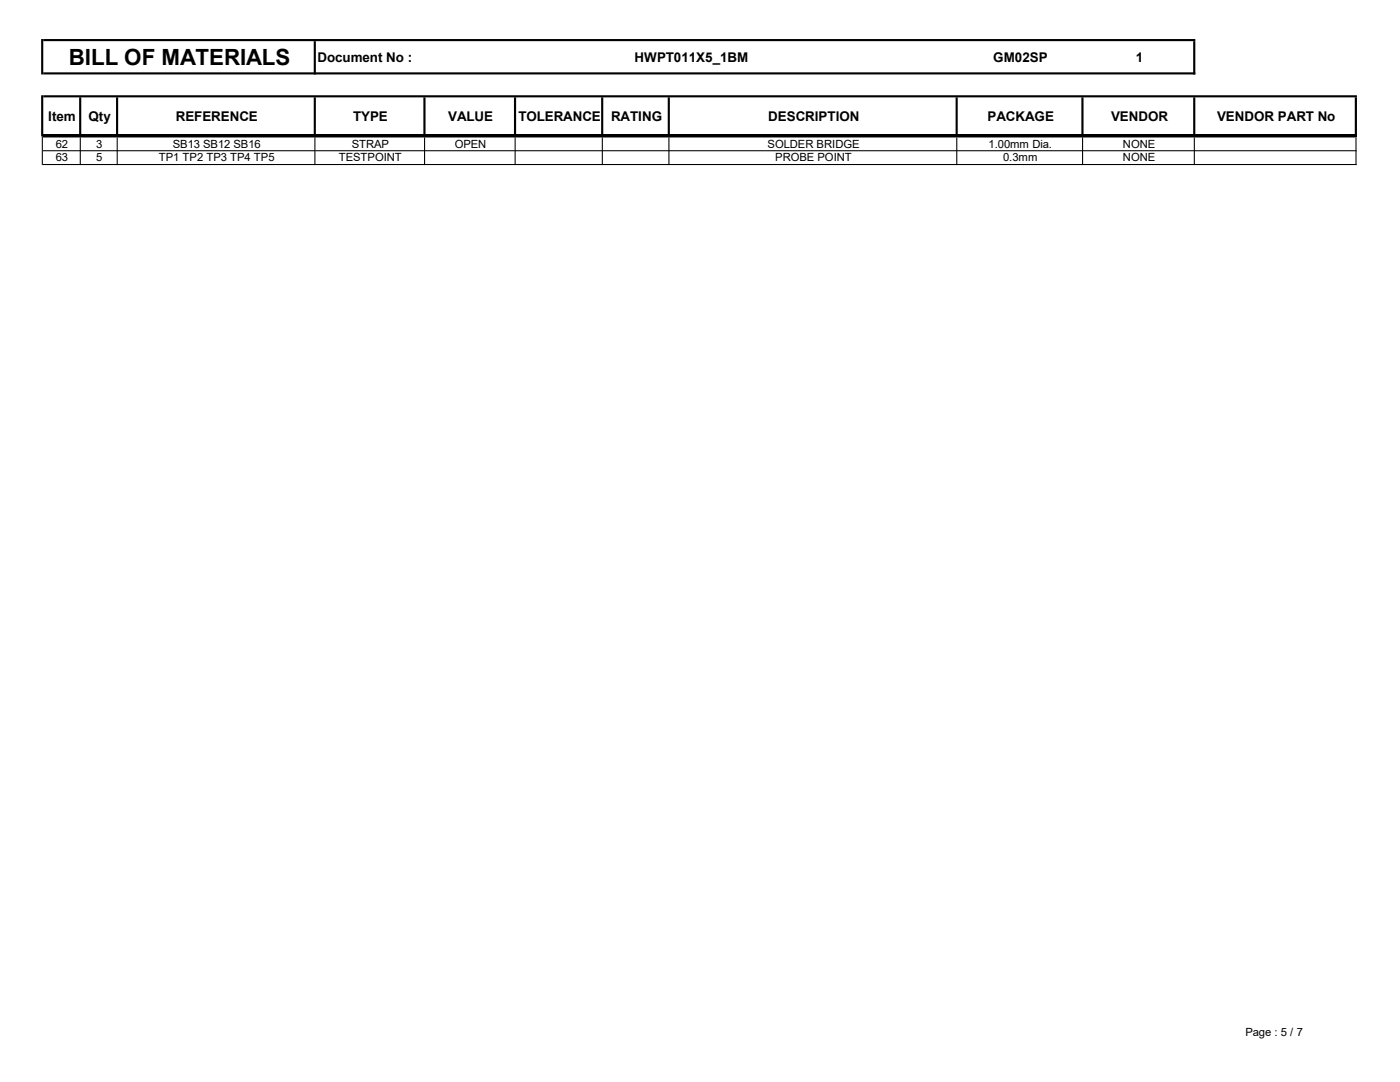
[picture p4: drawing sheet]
<svg xmlns="http://www.w3.org/2000/svg" width="279mm" height="216mm" viewBox="0 0 279 216" stroke-linecap="round" stroke-linejoin="round" font-family="sans-serif">
<defs><g id="words">
<text font-size="4.5" x="13.7" y="12.9">BILL OF MATERIALS</text>
<g font-size="2.7">
<text x="63.4" y="12.3">Document No :</text>
<text x="126.6" y="12.3">HWPT011X5_1BM</text>
<text x="198.2" y="12.3">GM02SP</text>
<text x="226.7" y="12.3">1</text>
<text x="9.6" y="24">Item</text>
<text x="17.7" y="24">Qty</text>
<text x="35.1" y="24">REFERENCE</text>
<text x="70.5" y="24">TYPE</text>
<text x="89.4" y="24">VALUE</text>
<text x="103.4" y="24">TOLERANCE</text>
<text x="122" y="24">RATING</text>
<text x="153.3" y="24">DESCRIPTION</text>
<text x="197.1" y="24">PACKAGE</text>
<text x="221.7" y="24">VENDOR</text>
<text x="242.9" y="24">VENDOR PART No</text>
</g>
<g font-size="2.2">
<text x="11.1" y="29.5">62</text>
<text x="19.2" y="29.5">3</text>
<text x="34.5" y="29.5">SB13 SB12 SB16</text>
<text x="70.2" y="29.5">STRAP</text>
<text x="90.8" y="29.5">OPEN</text>
<text x="153.2" y="29.5">SOLDER BRIDGE</text>
<text x="197.3" y="29.5">1.00mm Dia.</text>
<text x="224.1" y="29.5">NONE</text>
<text x="11.1" y="32.2">63</text>
<text x="19.2" y="32.2">5</text>
<text x="31.7" y="32.2">TP1 TP2 TP3 TP4 TP5</text>
<text x="67.6" y="32.2">TESTPOINT</text>
<text x="154.7" y="32.2">PROBE POINT</text>
<text x="200.2" y="32.2">0.3mm</text>
<text x="224.1" y="32.2">NONE</text>
<text x="248.5" y="206.8">Page : 5 / 7</text>
</g>
</g></defs>
<g fill="#000">
<path d="M8.2 7.8h.4v7.1h-.4zM62.6 8.2h.4v6.7h-.4zM238.1 8.2h.4v6.7h-.4zM8.2 19h.4v8.2h-.4zM15.8 19.4h.4v7.8h-.4zM23.2 19.4h.4v7.8h-.4zM62.6 19.4h.4v7.8h-.4zM84.5 19.4h.4v7.8h-.4zM102.6 19.4h.4v7.8h-.4zM120 19.4h.4v7.8h-.4zM133.3 19.4h.4v7.8h-.4zM190.7 19.4h.4v7.8h-.4zM215.8 19.4h.4v7.8h-.4zM238.1 19.4h.4v7.8h-.4zM270.4 19.4h.4v7.8h-.4z" fill-rule="evenodd"/>
<path d="M8.3 27.2h.3v.1h-.3zM62.7 27.2h.2v.1h-.2zM238.3 27.2h.2v.1h-.2zM15.9 27.2h.2v.1h-.2zM23.3 27.2h.2v.1h-.2zM84.6 27.2h.2v.1h-.2zM102.7 27.2h.2v.1h-.2zM120.1 27.2h.2v.1h-.2zM133.4 27.2h.2v.1h-.2zM190.8 27.2h.3v.1h-.3zM215.9 27.2h.3v.1h-.3zM270.5 27.2h.2v.1h-.2zM8.6 7.8h229.9v.4h-229.9zM8.6 14.4h229.9v.5h-229.9zM8.6 19h262.2v.4h-262.2z" fill-rule="evenodd"/>
<path d="M8.3 27.2h.3v5.7h-.3zM15.9 27.4h.2v5.5h-.2zM23.3 27.4h.2v5.5h-.2zM62.7 27.4h.2v5.5h-.2zM84.6 27.4h.2v5.5h-.2zM102.7 27.4h.2v5.5h-.2zM120.1 27.4h.2v5.5h-.2zM133.4 27.4h.2v5.5h-.2zM190.8 27.4h.3v5.5h-.3zM215.9 27.4h.3v5.5h-.3zM238.3 27.4h.2v5.5h-.2zM270.5 27.4h.2v5.5h-.2z" fill-rule="evenodd"/>
<path d="M8.6 27.2h262.1v.2h-262.1zM8.6 30h262.1v.2h-262.1zM8.6 32.7h262.1v.2h-262.1z" fill-rule="evenodd"/>
</g>
<path d="M8.6 27h262.2" fill="none" stroke="#000" stroke-width=".42"/>
<use href="#words"/>
</svg>
